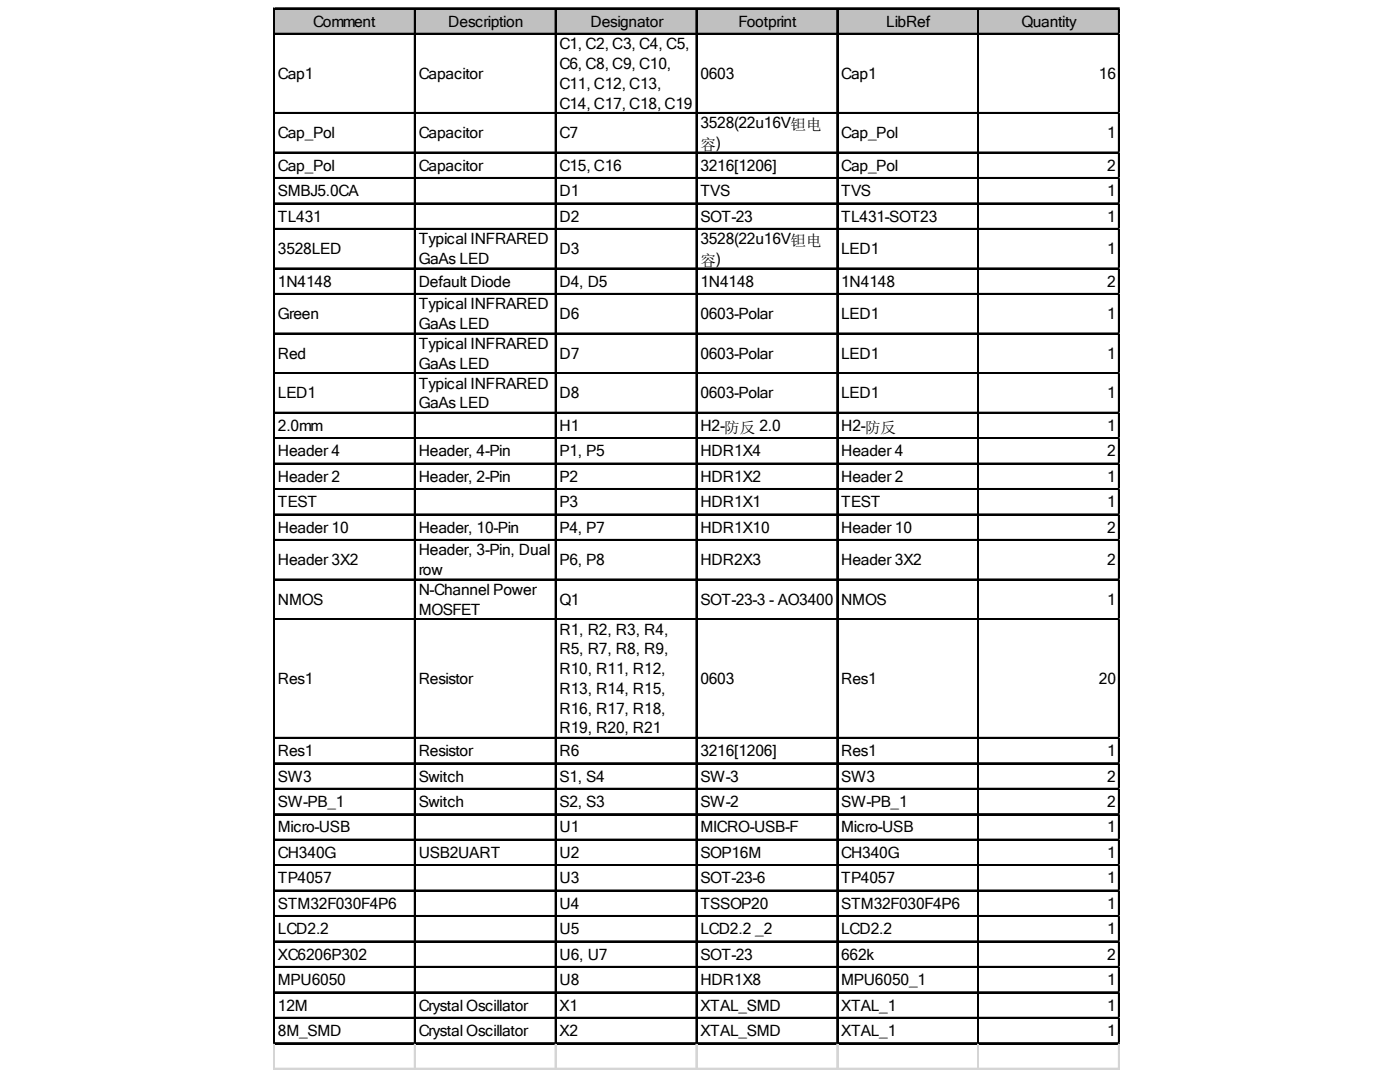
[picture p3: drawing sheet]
<svg xmlns="http://www.w3.org/2000/svg" width="279mm" height="215mm" viewBox="0 0 279 215" stroke-linecap="round" stroke-linejoin="round" font-family="sans-serif">
<defs><g id="words">
<g font-size="3.1">
<text x="62.4" y="5.3">Comment</text>
<text x="89.3" y="5.3">Description</text>
<text x="117.7" y="5.3">Designator</text>
<text x="147.2" y="5.3">Footprint</text>
<text x="176.6" y="5.3">LibRef</text>
<text x="203.6" y="5.3">Quantity</text>
<text x="111.5" y="9.8">C1, C2, C3, C4, C5,</text>
<text x="55.4" y="15.7">Cap1</text>
<text x="83.5" y="15.7">Capacitor</text>
<text x="111.5" y="13.7">C6, C8, C9, C10,</text>
<text x="111.5" y="17.7">C11, C12, C13,</text>
<text x="139.6" y="15.7">0603</text>
<text x="167.7" y="15.7">Cap1</text>
<text x="219" y="15.7">16</text>
<text x="111.5" y="21.6">C14, C17, C18, C19</text>
<text x="55.4" y="27.5">Cap_Pol</text>
<text x="83.5" y="27.5">Capacitor</text>
<text x="111.5" y="27.5">C7</text>
<text x="139.6" y="25.6">3528(22u16V钽电</text>
<text x="139.6" y="29.9">容)</text>
<text x="167.7" y="27.5">Cap_Pol</text>
<text x="220.7" y="27.5">1</text>
<text x="55.4" y="34">Cap_Pol</text>
<text x="83.5" y="34">Capacitor</text>
<text x="111.5" y="34">C15, C16</text>
<text x="139.6" y="34">3216[1206]</text>
<text x="167.7" y="34">Cap_Pol</text>
<text x="220.7" y="34">2</text>
<text x="55.4" y="39.1">SMBJ5.0CA</text>
<text x="111.5" y="39.1">D1</text>
<text x="139.6" y="39.1">TVS</text>
<text x="167.7" y="39.1">TVS</text>
<text x="220.7" y="39.1">1</text>
<text x="55.4" y="44.2">TL431</text>
<text x="111.5" y="44.2">D2</text>
<text x="139.6" y="44.2">SOT-23</text>
<text x="167.7" y="44.2">TL431-SOT23</text>
<text x="220.7" y="44.2">1</text>
<text x="55.4" y="50.6">3528LED</text>
<text x="83.5" y="48.7">Typical INFRARED</text>
<text x="83.5" y="52.6">GaAs LED</text>
<text x="111.5" y="50.6">D3</text>
<text x="139.6" y="48.7">3528(22u16V钽电</text>
<text x="139.6" y="53">容)</text>
<text x="167.7" y="50.6">LED1</text>
<text x="220.7" y="50.6">1</text>
<text x="55.4" y="57.1">1N4148</text>
<text x="83.5" y="57.1">Default Diode</text>
<text x="111.5" y="57.1">D4, D5</text>
<text x="139.6" y="57.1">1N4148</text>
<text x="167.7" y="57.1">1N4148</text>
<text x="220.7" y="57.1">2</text>
<text x="55.4" y="63.6">Green</text>
<text x="83.5" y="61.6">Typical INFRARED</text>
<text x="83.5" y="65.6">GaAs LED</text>
<text x="111.5" y="63.6">D6</text>
<text x="139.6" y="63.6">0603-Polar</text>
<text x="167.7" y="63.6">LED1</text>
<text x="220.7" y="63.6">1</text>
<text x="55.4" y="71.5">Red</text>
<text x="83.5" y="69.5">Typical INFRARED</text>
<text x="111.5" y="71.5">D7</text>
<text x="139.6" y="71.5">0603-Polar</text>
<text x="167.7" y="71.5">LED1</text>
<text x="220.7" y="71.5">1</text>
<text x="83.5" y="73.5">GaAs LED</text>
<text x="83.5" y="77.4">Typical INFRARED</text>
<text x="55.4" y="79.4">LED1</text>
<text x="83.5" y="81.4">GaAs LED</text>
<text x="111.5" y="79.4">D8</text>
<text x="139.6" y="79.4">0603-Polar</text>
<text x="167.7" y="79.4">LED1</text>
<text x="220.7" y="79.4">1</text>
<text x="55.4" y="85.9">2.0mm</text>
<text x="111.5" y="85.9">H1</text>
<text x="139.6" y="85.9">H2-防反 2.0</text>
<text x="167.7" y="85.9">H2-防反</text>
<text x="220.7" y="85.9">1</text>
<text x="55.4" y="90.9">Header 4</text>
<text x="83.5" y="90.9">Header, 4-Pin</text>
<text x="111.5" y="90.9">P1, P5</text>
<text x="139.6" y="90.9">HDR1X4</text>
<text x="167.7" y="90.9">Header 4</text>
<text x="220.7" y="90.9">2</text>
<text x="55.4" y="96">Header 2</text>
<text x="55.4" y="101.1">TEST</text>
<text x="83.5" y="96">Header, 2-Pin</text>
<text x="111.5" y="96">P2</text>
<text x="111.5" y="101.1">P3</text>
<text x="139.6" y="96">HDR1X2</text>
<text x="139.6" y="101.1">HDR1X1</text>
<text x="167.7" y="96">Header 2</text>
<text x="167.7" y="101.1">TEST</text>
<text x="220.7" y="96">1</text>
<text x="220.7" y="101.1">1</text>
<text x="55.4" y="106.1">Header 10</text>
<text x="83.5" y="106.1">Header, 10-Pin</text>
<text x="111.5" y="106.1">P4, P7</text>
<text x="139.6" y="106.1">HDR1X10</text>
<text x="167.7" y="106.1">Header 10</text>
<text x="220.7" y="106.1">2</text>
<text x="55.4" y="112.6">Header 3X2</text>
<text x="83.5" y="110.7">Header, 3-Pin, Dual</text>
<text x="111.5" y="112.6">P6, P8</text>
<text x="139.6" y="112.6">HDR2X3</text>
<text x="167.7" y="112.6">Header 3X2</text>
<text x="220.7" y="112.6">2</text>
<text x="83.5" y="114.6">row</text>
<text x="83.5" y="118.5">N-Channel Power</text>
<text x="55.4" y="120.5">NMOS</text>
<text x="83.5" y="122.5">MOSFET</text>
<text x="111.5" y="120.5">Q1</text>
<text x="139.6" y="120.5">SOT-23-3 - AO3400</text>
<text x="167.7" y="120.5">NMOS</text>
<text x="220.7" y="120.5">1</text>
<text x="111.5" y="126.4">R1, R2, R3, R4,</text>
<text x="111.5" y="130.4">R5, R7, R8, R9,</text>
<text x="55.4" y="136.3">Res1</text>
<text x="83.5" y="136.3">Resistor</text>
<text x="111.5" y="134.3">R10, R11, R12,</text>
<text x="139.6" y="136.3">0603</text>
<text x="167.7" y="136.3">Res1</text>
<text x="219" y="136.3">20</text>
<text x="111.5" y="138.3">R13, R14, R15,</text>
<text x="111.5" y="142.2">R16, R17, R18,</text>
<text x="111.5" y="146.1">R19, R20, R21</text>
<text x="55.4" y="150.7">Res1</text>
<text x="55.4" y="155.7">SW3</text>
<text x="83.5" y="150.7">Resistor</text>
<text x="83.5" y="155.7">Switch</text>
<text x="111.5" y="150.7">R6</text>
<text x="111.5" y="155.7">S1, S4</text>
<text x="139.6" y="150.7">3216[1206]</text>
<text x="139.6" y="155.7">SW-3</text>
<text x="167.7" y="150.7">Res1</text>
<text x="167.7" y="155.7">SW3</text>
<text x="220.7" y="150.7">1</text>
<text x="220.7" y="155.7">2</text>
<text x="55.4" y="160.8">SW-PB_1</text>
<text x="83.5" y="160.8">Switch</text>
<text x="111.5" y="160.8">S2, S3</text>
<text x="139.6" y="160.8">SW-2</text>
<text x="167.7" y="160.8">SW-PB_1</text>
<text x="220.7" y="160.8">2</text>
<text x="55.4" y="165.9">Micro-USB</text>
<text x="111.5" y="165.9">U1</text>
<text x="139.6" y="165.9">MICRO-USB-F</text>
<text x="167.7" y="165.9">Micro-USB</text>
<text x="220.7" y="165.9">1</text>
<text x="55.4" y="170.9">CH340G</text>
<text x="83.5" y="170.9">USB2UART</text>
<text x="111.5" y="170.9">U2</text>
<text x="139.6" y="170.9">SOP16M</text>
<text x="167.7" y="170.9">CH340G</text>
<text x="220.7" y="170.9">1</text>
<text x="55.4" y="176">TP4057</text>
<text x="111.5" y="176">U3</text>
<text x="139.6" y="176">SOT-23-6</text>
<text x="167.7" y="176">TP4057</text>
<text x="220.7" y="176">1</text>
<text x="55.4" y="181.1">STM32F030F4P6</text>
<text x="111.5" y="181.1">U4</text>
<text x="139.6" y="181.1">TSSOP20</text>
<text x="167.7" y="181.1">STM32F030F4P6</text>
<text x="220.7" y="181.1">1</text>
<text x="55.4" y="186.2">LCD2.2</text>
<text x="55.4" y="191.2">XC6206P302</text>
<text x="111.5" y="186.2">U5</text>
<text x="111.5" y="191.2">U6, U7</text>
<text x="139.6" y="186.2">LCD2.2 _2</text>
<text x="139.6" y="191.2">SOT-23</text>
<text x="167.7" y="186.2">LCD2.2</text>
<text x="167.7" y="191.2">662k</text>
<text x="220.7" y="186.2">1</text>
<text x="220.7" y="191.2">2</text>
<text x="55.4" y="196.3">MPU6050</text>
<text x="111.5" y="196.3">U8</text>
<text x="139.6" y="196.3">HDR1X8</text>
<text x="167.7" y="196.3">MPU6050_1</text>
<text x="220.7" y="196.3">1</text>
<text x="55.4" y="201.4">12M</text>
<text x="83.5" y="201.4">Crystal Oscillator</text>
<text x="111.5" y="201.4">X1</text>
<text x="139.6" y="201.4">XTAL_SMD</text>
<text x="167.7" y="201.4">XTAL_1</text>
<text x="220.7" y="201.4">1</text>
<text x="55.4" y="206.4">8M_SMD</text>
<text x="83.5" y="206.4">Crystal Oscillator</text>
<text x="111.5" y="206.4">X2</text>
<text x="139.6" y="206.4">XTAL_SMD</text>
<text x="167.7" y="206.4">XTAL_1</text>
<text x="220.7" y="206.4">1</text>
</g>
</g></defs>
<path d="M54.8 1.8h168.4v5.1h-168.4z" fill="#c0c0c0"/>
<g fill="none" stroke="#000" stroke-width=".28">
<path d="M54.5 1.6v206.5M54.7 1.6v206.5M54.8 1.6h168.4M54.8 1.7h168.4M54.8 6.7h168.4M54.8 6.8h168.4M82.6 1.9v206.2M82.8 1.9v206.2M110.7 1.9v206.2M110.8 1.9v206.2M138.7 1.9v206.2M138.9 1.9v206.2"/>
<path d="M166.8 1.9v206.2M167 1.9v206.2M194.9 1.9v206.2M195 1.9v206.2M223 1.9v206.2M223.1 1.9v206.2M54.8 22.4h168.4M54.8 22.6h168.4M54.8 30.3h168.4M54.8 30.5h168.4M54.8 35.4h168.4M54.8 35.5h168.4"/>
<path d="M54.8 40.5h168.4M54.8 40.6h168.4M54.8 45.5h168.4M54.8 45.7h168.4M54.8 53.4h168.4M54.8 53.6h168.4M54.8 58.5h168.4M54.8 58.6h168.4M54.8 66.4h168.4M54.8 66.5h168.4M54.8 74.3h168.4M54.8 74.4h168.4"/>
<path d="M54.8 82.2h168.4M54.8 82.3h168.4M54.8 87.2h168.4M54.8 87.4h168.4M54.8 92.3h168.4M54.8 92.4h168.4M54.8 97.4h168.4M54.8 97.5h168.4M54.8 102.4h168.4M54.8 102.6h168.4M54.8 107.5h168.4M54.8 107.7h168.4"/>
<path d="M54.8 115.4h168.4M54.8 115.5h168.4M54.8 123.3h168.4M54.8 123.4h168.4M54.8 147h168.4M54.8 147.1h168.4M54.8 152h168.4M54.8 152.2h168.4M54.8 157.1h168.4M54.8 157.2h168.4M54.8 162.2h168.4M54.8 162.3h168.4"/>
<path d="M54.8 167.2h168.4M54.8 167.4h168.4M54.8 172.3h168.4M54.8 172.4h168.4M54.8 177.4h168.4M54.8 177.5h168.4M54.8 182.4h168.4M54.8 182.6h168.4M54.8 187.5h168.4M54.8 187.7h168.4M54.8 192.6h168.4M54.8 192.7h168.4"/>
<path d="M54.8 197.7h168.4M54.8 197.8h168.4M54.8 202.7h168.4M54.8 202.9h168.4M54.8 207.8h168.4M54.8 207.9h168.4"/>
</g>
<g fill="none" stroke="#d4d4d4" stroke-width=".28">
<path d="M223.2 1.6h.1M54.5 208.1v5M54.7 208.1v5M82.6 208.1v5M82.8 208.1v5M110.7 208.1v5M110.8 208.1v5M138.7 208.1v5M138.9 208.1v5M166.8 208.1v5M167 208.1v5M194.9 208.1v5"/>
<path d="M195 208.1v5M223 208.1v5M223.1 208.1v5"/>
</g>
<path d="M223.2 1.6l.1 .3z" fill="#d4d4d4"/>
<path d="M223.2 6.7h.1" fill="none" stroke="#d4d4d4" stroke-width=".28"/>
<path d="M223.2 6.7l.1 .2z" fill="#d4d4d4"/>
<path d="M223.2 22.4h.1" fill="none" stroke="#d4d4d4" stroke-width=".28"/>
<path d="M223.2 22.4l.1 .3z" fill="#d4d4d4"/>
<path d="M223.2 30.3h.1" fill="none" stroke="#d4d4d4" stroke-width=".28"/>
<path d="M223.2 30.3l.1 .3z" fill="#d4d4d4"/>
<path d="M223.2 35.4h.1" fill="none" stroke="#d4d4d4" stroke-width=".28"/>
<path d="M223.2 35.4l.1 .3z" fill="#d4d4d4"/>
<path d="M223.2 40.5h.1" fill="none" stroke="#d4d4d4" stroke-width=".28"/>
<path d="M223.2 40.5l.1 .2z" fill="#d4d4d4"/>
<path d="M223.2 45.5h.1" fill="none" stroke="#d4d4d4" stroke-width=".28"/>
<path d="M223.2 45.5l.1 .3z" fill="#d4d4d4"/>
<path d="M223.2 53.4h.1" fill="none" stroke="#d4d4d4" stroke-width=".28"/>
<path d="M223.2 53.4l.1 .3z" fill="#d4d4d4"/>
<path d="M223.2 58.5h.1" fill="none" stroke="#d4d4d4" stroke-width=".28"/>
<path d="M223.2 58.5l.1 .3z" fill="#d4d4d4"/>
<path d="M223.2 66.4h.1" fill="none" stroke="#d4d4d4" stroke-width=".28"/>
<path d="M223.2 66.4l.1 .3z" fill="#d4d4d4"/>
<path d="M223.2 74.3h.1" fill="none" stroke="#d4d4d4" stroke-width=".28"/>
<path d="M223.2 74.3l.1 .3z" fill="#d4d4d4"/>
<path d="M223.2 82.2h.1" fill="none" stroke="#d4d4d4" stroke-width=".28"/>
<path d="M223.2 82.2l.1 .2z" fill="#d4d4d4"/>
<path d="M223.2 87.2h.1" fill="none" stroke="#d4d4d4" stroke-width=".28"/>
<path d="M223.2 87.2l.1 .3z" fill="#d4d4d4"/>
<path d="M223.2 92.3h.1" fill="none" stroke="#d4d4d4" stroke-width=".28"/>
<path d="M223.2 92.3l.1 .3z" fill="#d4d4d4"/>
<path d="M223.2 97.4h.1" fill="none" stroke="#d4d4d4" stroke-width=".28"/>
<path d="M223.2 97.4l.1 .3z" fill="#d4d4d4"/>
<path d="M223.2 102.4h.1" fill="none" stroke="#d4d4d4" stroke-width=".28"/>
<path d="M223.2 102.4l.1 .3z" fill="#d4d4d4"/>
<path d="M223.2 107.5h.1" fill="none" stroke="#d4d4d4" stroke-width=".28"/>
<path d="M223.2 107.5l.1 .3z" fill="#d4d4d4"/>
<path d="M223.2 115.4h.1" fill="none" stroke="#d4d4d4" stroke-width=".28"/>
<path d="M223.2 115.4l.1 .3z" fill="#d4d4d4"/>
<path d="M223.2 123.3h.1" fill="none" stroke="#d4d4d4" stroke-width=".28"/>
<path d="M223.2 123.3l.1 .3z" fill="#d4d4d4"/>
<path d="M223.2 147h.1" fill="none" stroke="#d4d4d4" stroke-width=".28"/>
<path d="M223.2 147l.1 .2z" fill="#d4d4d4"/>
<path d="M223.2 152h.1" fill="none" stroke="#d4d4d4" stroke-width=".28"/>
<path d="M223.2 152l.1 .3z" fill="#d4d4d4"/>
<path d="M223.2 157.1h.1" fill="none" stroke="#d4d4d4" stroke-width=".28"/>
<path d="M223.2 157.1l.1 .3z" fill="#d4d4d4"/>
<path d="M223.2 162.2h.1" fill="none" stroke="#d4d4d4" stroke-width=".28"/>
<path d="M223.2 162.2l.1 .2z" fill="#d4d4d4"/>
<path d="M223.2 167.2h.1" fill="none" stroke="#d4d4d4" stroke-width=".28"/>
<path d="M223.2 167.2l.1 .3z" fill="#d4d4d4"/>
<path d="M223.2 172.3h.1" fill="none" stroke="#d4d4d4" stroke-width=".28"/>
<path d="M223.2 172.3l.1 .3z" fill="#d4d4d4"/>
<path d="M223.2 177.4h.1" fill="none" stroke="#d4d4d4" stroke-width=".28"/>
<path d="M223.2 177.4l.1 .3z" fill="#d4d4d4"/>
<path d="M223.2 182.4h.1" fill="none" stroke="#d4d4d4" stroke-width=".28"/>
<path d="M223.2 182.4l.1 .3z" fill="#d4d4d4"/>
<path d="M223.2 187.5h.1" fill="none" stroke="#d4d4d4" stroke-width=".28"/>
<path d="M223.2 187.5l.1 .3z" fill="#d4d4d4"/>
<path d="M223.2 192.6h.1" fill="none" stroke="#d4d4d4" stroke-width=".28"/>
<path d="M223.2 192.6l.1 .3z" fill="#d4d4d4"/>
<path d="M223.2 197.7h.1" fill="none" stroke="#d4d4d4" stroke-width=".28"/>
<path d="M223.2 197.7l.1 .2z" fill="#d4d4d4"/>
<path d="M223.2 202.7h.1" fill="none" stroke="#d4d4d4" stroke-width=".28"/>
<path d="M223.2 202.7l.1 .3z" fill="#d4d4d4"/>
<path d="M223.2 207.8h.1" fill="none" stroke="#d4d4d4" stroke-width=".28"/>
<path d="M223.2 207.8l.1 .3z" fill="#d4d4d4"/>
<path d="M54.5 212.9h168.8" fill="none" stroke="#d4d4d4" stroke-width=".28"/>
<path d="M54.5 213h168.8" fill="none" stroke="#d4d4d4" stroke-width=".22"/>
<use href="#words"/>
</svg>
